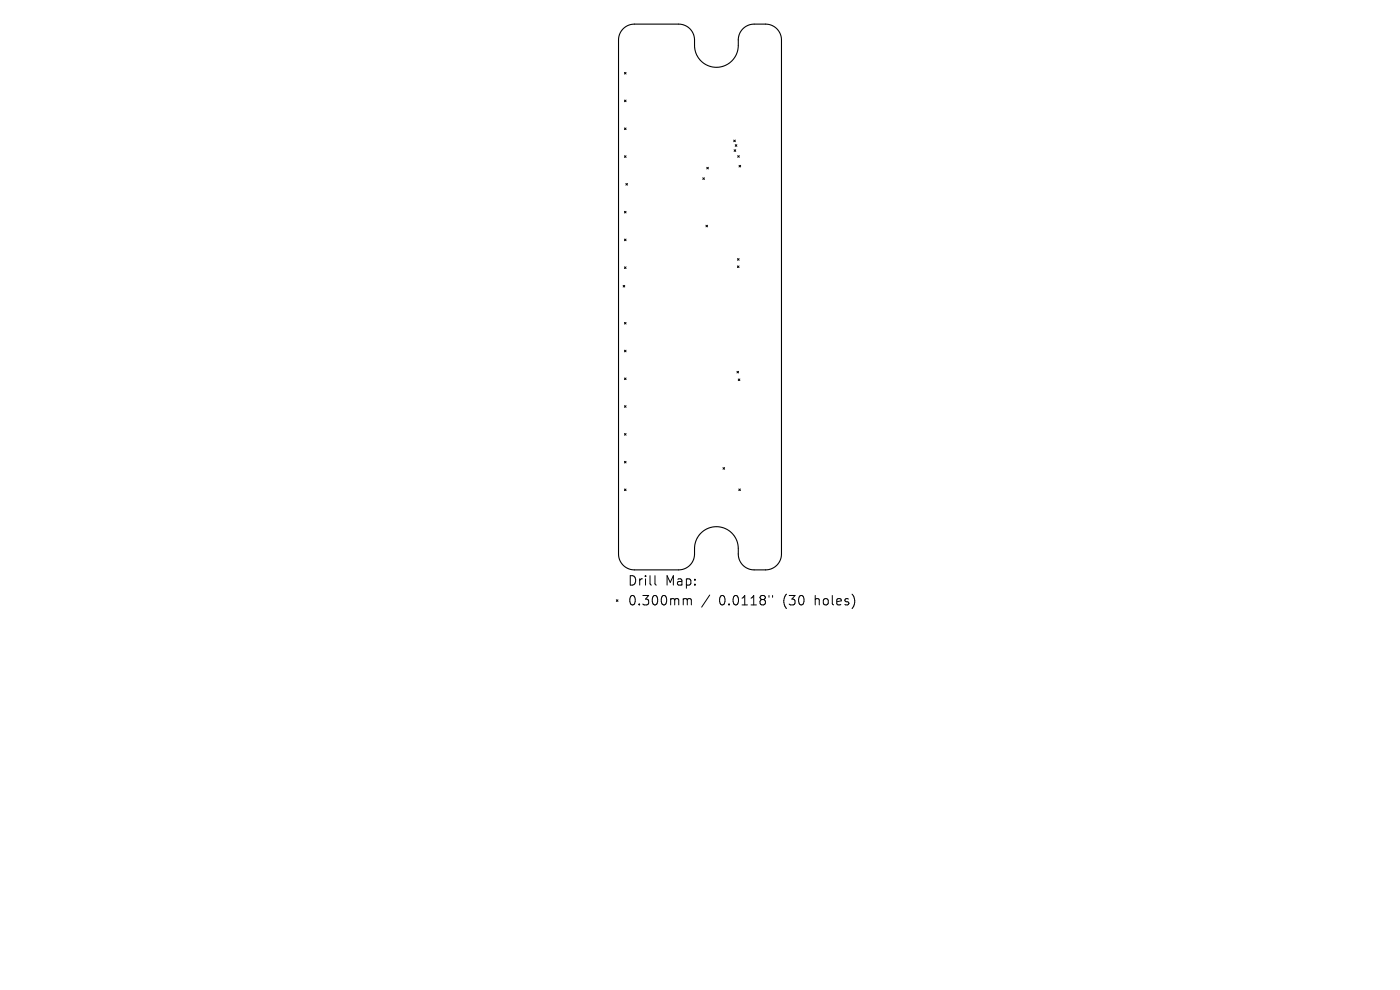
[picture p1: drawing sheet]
<svg xmlns="http://www.w3.org/2000/svg" width="297mm" height="210mm" viewBox="0 0 297 210" stroke-linecap="round" stroke-linejoin="round" font-family="sans-serif">
<defs><g id="words">
<g font-size="2.8">
<text x="133.1" y="124.5">Drill</text>
<text x="141.1" y="124.5">Map:</text>
<text x="133.1" y="128.7">0.300mm</text>
<text x="152.5" y="128.7">0.0118&quot;</text>
<text x="166.3" y="128.7">(30</text>
<text x="173.1" y="128.7">holes)</text>
</g>
</g></defs>
<path d="M132.2 6.1a3.4 3.4 0 0 1 2.4-1h9.4a3.4 3.4 0 0 1 3.3 3.4 5.3 5.3 0 0 0 1.2 4.2 4.6 4.6 0 0 0 5.1 1.3 4.6 4.6 0 0 0 3-4.3v-1.2a3.4 3.4 0 0 1 3.4-3.4h2.4a3.4 3.4 0 0 1 3.4 3.4v109a3.4 3.4 0 0 1-3.4 3.4h-2.4a3.4 3.4 0 0 1-3.4-3.4 5.3 5.3 0 0 0-1.1-4.2 4.6 4.6 0 0 0-5.1-1.3 4.6 4.6 0 0 0-3.1 4.3v1.2a3.4 3.4 0 0 1-3.3 3.4h-9.4a3.4 3.4 0 0 1-3.4-3.4v-109a3.4 3.4 0 0 1 1-2.4z" fill="none" stroke="#000" stroke-width=".23"/>
<g fill="none" stroke="#000" stroke-width=".21">
<path d="M132.5 15.4l.3 .3M132.8 15.4l-.3 .3M132.5 21.2l.3 .4M132.5 27.1l.3 .4M132.5 33l.3 .4M132.8 38.9l.3 .4M132.8 21.2l-.3 .4M132.8 27.1l-.3 .4M132.8 33l-.3 .4M133.1 38.9l-.3 .4M149.1 37.7l.3 .4M149.4 37.7l-.3 .4"/>
<path d="M149.9 35.5l.4 .3M150.3 35.5l-.4 .3M155.7 29.7l.3 .4M155.7 31.8l.4 .3M156 30.7l.3 .3M156 29.7l-.3 .4M156.1 31.8l-.4 .3M156.3 30.7l-.3 .3M156.5 33l.3 .4M156.8 35.1l.3 .3M156.8 33l-.3 .4M157.1 35.1l-.3 .3"/>
<path d="M132.5 44.8l.3 .4M132.5 50.7l.3 .4M132.5 56.6l.3 .4M132.8 44.8l-.3 .4M132.8 50.7l-.3 .4M132.8 56.6l-.3 .4M149.8 47.8l.3 .3M150.1 47.8l-.3 .3M156.4 56.4l.4 .4M156.5 54.9l.3 .3M156.8 56.4l-.4 .4M156.8 54.9l-.3 .3"/>
<path d="M132.2 60.5l.3 .4M132.5 68.4l.3 .3M132.5 74.3l.3 .3M132.5 60.5l-.3 .4M132.8 68.4l-.3 .3M132.8 74.3l-.3 .3M156.3 78.8l.4 .3M156.7 78.8l-.4 .3M132.5 80.2l.3 .3M132.5 86.1l.3 .3M132.5 92l.3 .3M132.5 97.9l.3 .3"/>
<path d="M132.8 80.2l-.3 .3M132.8 86.1l-.3 .3M132.8 92l-.3 .3M132.8 97.9l-.3 .3M153.4 99.2l.3 .3M153.7 99.2l-.3 .3M156.6 80.4l.4 .3M157 80.4l-.4 .3M132.5 103.7l.3 .4M132.8 103.7l-.3 .4M156.7 103.7l.4 .4M157.1 103.7l-.4 .4"/>
<path d="M130.8 127.2l.3 .4M131.1 127.2l-.3 .4M138.9 122.1v1.7l.3 .3M145.2 127h.3l.3 .3M145.8 127.3l.3-.3 .5 .1 .1 1.2M145.8 127.3v1M150.6 126.2l-1.7 2.6M163.1 126.3v.4M163.9 126.3v.4"/>
</g>
<use href="#words"/>
</svg>
